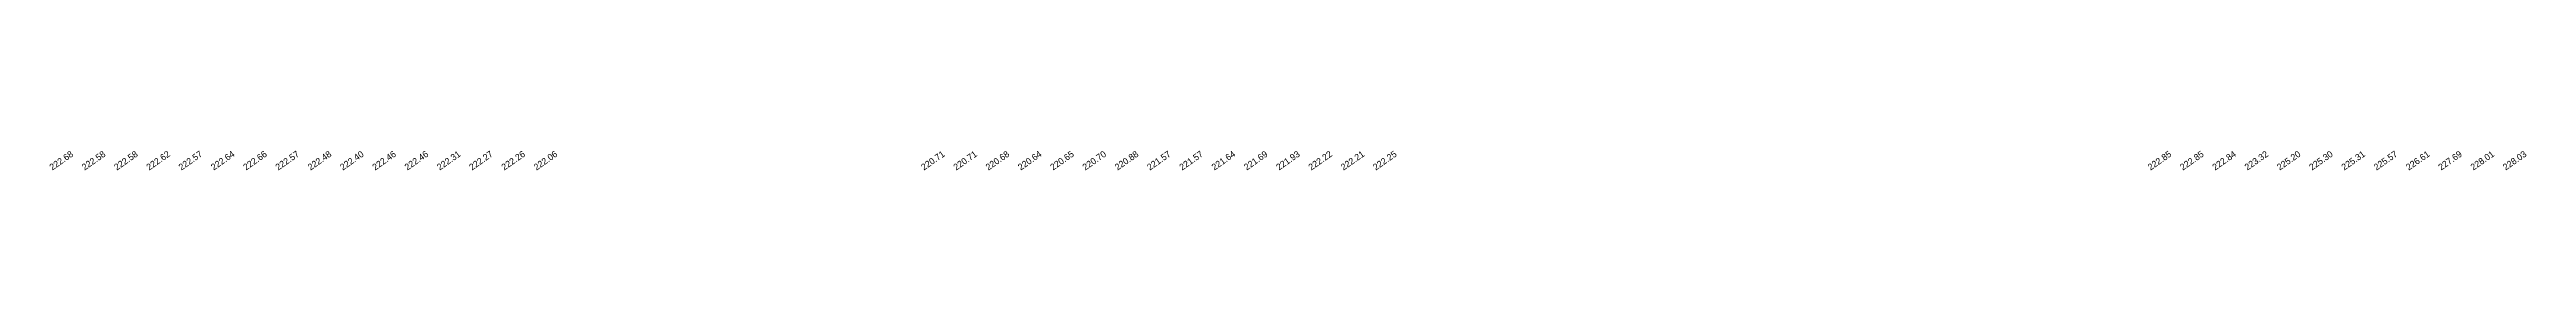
# Model space of a CAD drawing. Extents: x 2322 to 3271, y 4823 to 5326.
# Drawn here: x 2667.2 to 3050.8, y 5008.3 to 5011.3 of the extents above; entities that cross this region are included whole.
import ezdxf

# ---------------------------------------------------------------- set-up
doc = ezdxf.new("R2010")
doc.units = 0
doc.header["$MEASUREMENT"] = 0
doc.layers.add('SPOT LEVEL', color=8, linetype='Continuous')

msp = doc.modelspace()

# ---------------------------------------------------------------- texts
at = {"layer": 'SPOT LEVEL'}
for s, p in [('222.68', (2667.59, 5008.22, 446.1)), ('222.58', (2672.59, 5008.22, 446)), ('222.58', (2677.59, 5008.22, 445.99)), ('222.62', (2682.59, 5008.22, 446.04)), ('222.57', (2687.59, 5008.22, 445.99)), ('222.64', (2692.59, 5008.22, 446.05)), ('222.66', (2697.59, 5008.22, 446.08)), ('222.57', (2702.59, 5008.22, 445.99)), ('222.48', (2707.59, 5008.22, 445.89)), ('222.40', (2712.59, 5008.22, 445.82)), ('222.46', (2717.59, 5008.22, 445.88)), ('222.46', (2722.59, 5008.22, 445.88)), ('222.31', (2727.59, 5008.22, 445.73)), ('222.27', (2732.59, 5008.22, 445.69)), ('222.26', (2737.59, 5008.22, 445.67)), ('222.06', (2742.59, 5008.22, 445.48)), ('220.71', (2802.59, 5008.22, 444.13)), ('220.71', (2807.59, 5008.22, 444.13)), ('220.68', (2812.59, 5008.22, 444.09)), ('220.64', (2817.59, 5008.22, 444.06)), ('220.65', (2822.59, 5008.22, 444.06)), ('220.70', (2827.59, 5008.22, 444.12)), ('220.88', (2832.59, 5008.22, 444.29)), ('221.57', (2837.59, 5008.22, 444.99)), ('221.57', (2842.59, 5008.22, 444.99)), ('221.64', (2847.59, 5008.22, 445.06)), ('221.69', (2852.59, 5008.22, 445.1)), ('221.93', (2857.59, 5008.22, 445.35)), ('222.22', (2862.59, 5008.22, 445.63)), ('222.21', (2867.59, 5008.22, 445.63)), ('222.25', (2872.59, 5008.22, 445.67)), ('222.85', (2992.59, 5008.22, 446.27)), ('222.85', (2997.59, 5008.22, 446.26)), ('222.84', (3002.59, 5008.22, 446.26)), ('223.32', (3007.59, 5008.22, 446.74)), ('225.20', (3012.59, 5008.22, 448.62)), ('225.30', (3017.59, 5008.22, 448.72)), ('225.31', (3022.59, 5008.22, 448.72)), ('225.57', (3027.59, 5008.22, 448.99)), ('226.61', (3032.59, 5008.22, 450.03)), ('227.69', (3037.59, 5008.22, 451.11)), ('228.01', (3042.59, 5008.22, 451.43)), ('228.03', (3047.59, 5008.22, 451.44))]:
    msp.add_text(s, height=1, rotation=35, dxfattribs=at).set_placement(p)

doc.saveas('drawing.dxf')
